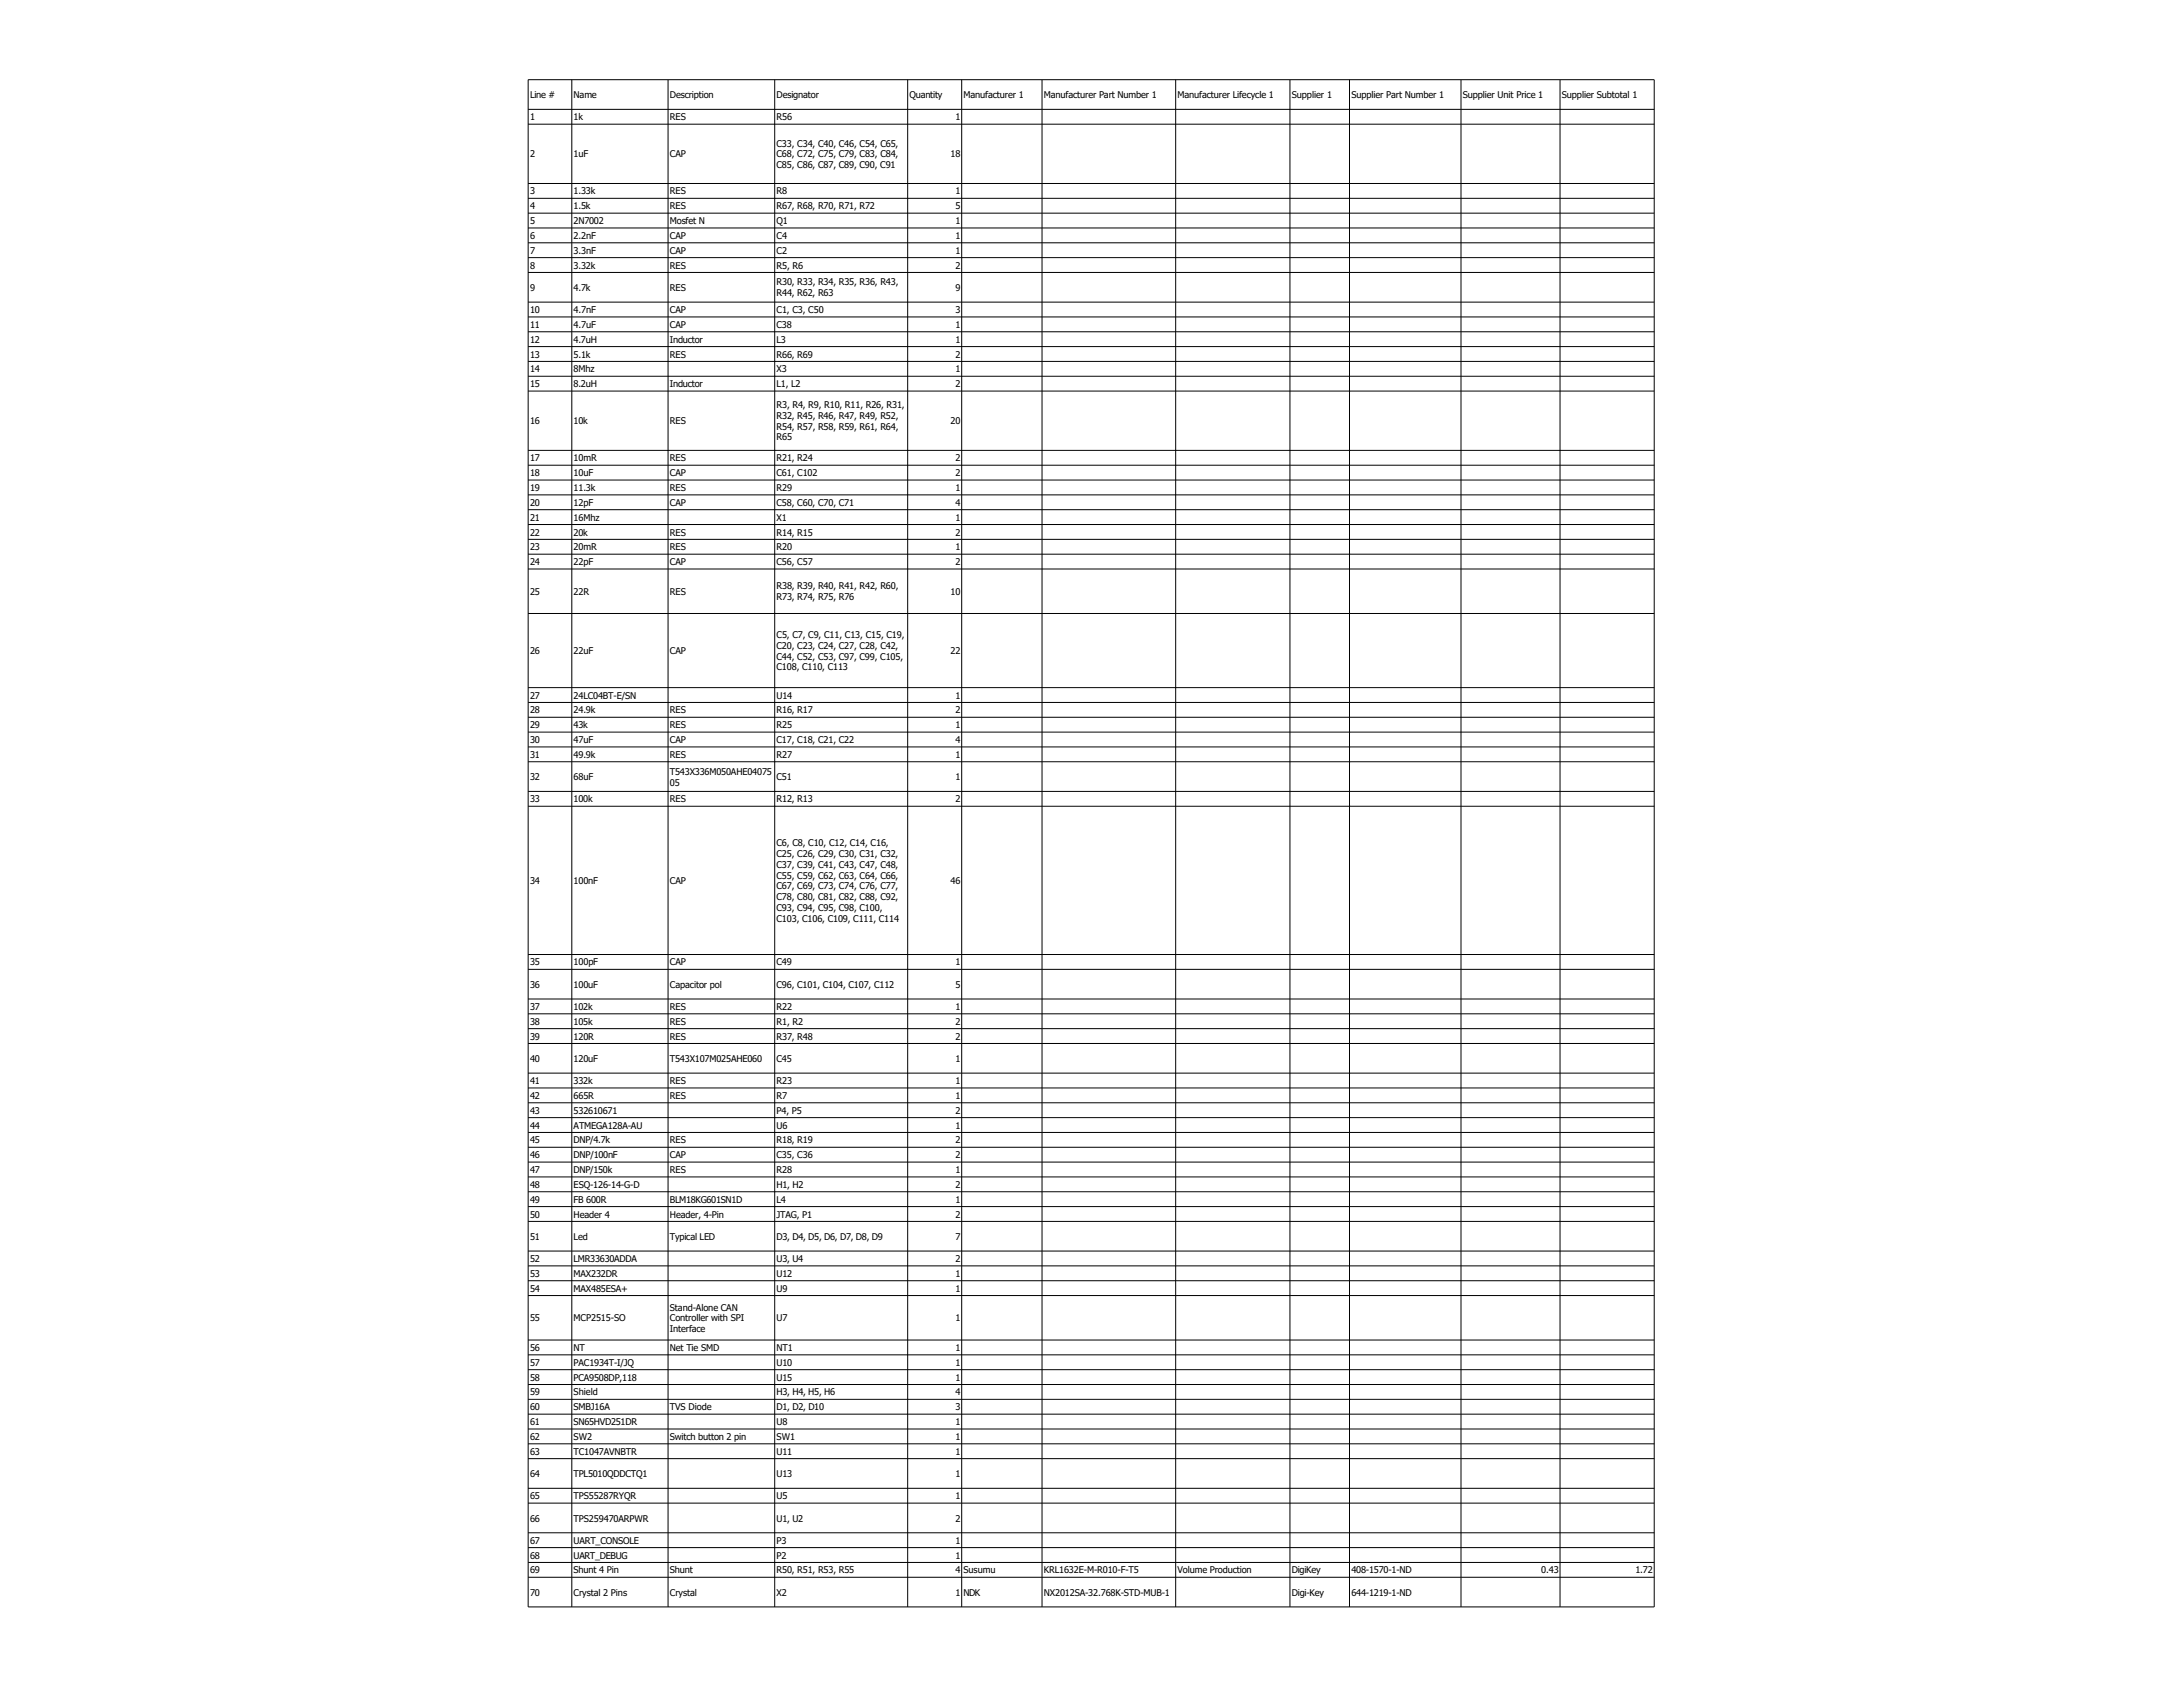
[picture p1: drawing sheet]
<svg xmlns="http://www.w3.org/2000/svg" width="279mm" height="216mm" viewBox="0 0 279 216" stroke-linecap="round" stroke-linejoin="round" font-family="sans-serif">
<defs><g id="words">
<g font-size="1.2">
<text x="67.8" y="12.6">Line #</text>
<text x="67.8" y="15.4">1</text>
<text x="73.4" y="12.6">Name</text>
<text x="73.4" y="15.4">1k</text>
<text x="85.7" y="12.6">Description</text>
<text x="85.7" y="15.4">RES</text>
<text x="99.4" y="12.6">Designator</text>
<text x="99.4" y="15.4">R56</text>
<text x="116.4" y="12.6">Quantity</text>
<text x="122.3" y="15.4">1</text>
<text x="123.3" y="12.6">Manufacturer 1</text>
<text x="133.6" y="12.6">Manufacturer Part Number 1</text>
<text x="150.7" y="12.6">Manufacturer Lifecycle 1</text>
<text x="165.3" y="12.6">Supplier 1</text>
<text x="173" y="12.6">Supplier Part Number 1</text>
<text x="187.2" y="12.6">Supplier Unit Price 1</text>
<text x="199.9" y="12.6">Supplier Subtotal 1</text>
<text x="67.8" y="20.1">2</text>
<text x="73.4" y="20.1">1uF</text>
<text x="85.7" y="20.1">CAP</text>
<text x="99.4" y="18.8">C33, C34, C40, C46, C54, C65,</text>
<text x="99.4" y="20.1">C68, C72, C75, C79, C83, C84,</text>
<text x="99.4" y="21.5">C85, C86, C87, C89, C90, C91</text>
<text x="121.7" y="20.1">18</text>
<text x="67.8" y="24.9">3</text>
<text x="67.8" y="26.8">4</text>
<text x="67.8" y="28.7">5</text>
<text x="73.4" y="24.9">1.33k</text>
<text x="73.4" y="26.8">1.5k</text>
<text x="73.4" y="28.7">2N7002</text>
<text x="85.7" y="24.9">RES</text>
<text x="85.7" y="26.8">RES</text>
<text x="85.7" y="28.7">Mosfet N</text>
<text x="99.4" y="24.9">R8</text>
<text x="99.4" y="26.8">R67, R68, R70, R71, R72</text>
<text x="99.4" y="28.7">Q1</text>
<text x="122.3" y="24.9">1</text>
<text x="122.3" y="26.8">5</text>
<text x="122.3" y="28.7">1</text>
<text x="67.8" y="30.6">6</text>
<text x="67.8" y="32.5">7</text>
<text x="67.8" y="34.4">8</text>
<text x="73.4" y="30.6">2.2nF</text>
<text x="73.4" y="32.5">3.3nF</text>
<text x="73.4" y="34.4">3.32k</text>
<text x="85.7" y="30.6">CAP</text>
<text x="85.7" y="32.5">CAP</text>
<text x="85.7" y="34.4">RES</text>
<text x="99.4" y="30.6">C4</text>
<text x="99.4" y="32.5">C2</text>
<text x="99.4" y="34.4">R5, R6</text>
<text x="122.3" y="30.6">1</text>
<text x="122.3" y="32.5">1</text>
<text x="122.3" y="34.4">2</text>
<text x="67.8" y="37.2">9</text>
<text x="67.8" y="40.1">10</text>
<text x="67.8" y="42">11</text>
<text x="73.4" y="37.2">4.7k</text>
<text x="73.4" y="40.1">4.7nF</text>
<text x="73.4" y="42">4.7uF</text>
<text x="85.7" y="37.2">RES</text>
<text x="85.7" y="40.1">CAP</text>
<text x="85.7" y="42">CAP</text>
<text x="99.4" y="36.5">R30, R33, R34, R35, R36, R43,</text>
<text x="99.4" y="37.9">R44, R62, R63</text>
<text x="99.4" y="40.1">C1, C3, C50</text>
<text x="99.4" y="42">C38</text>
<text x="122.3" y="37.2">9</text>
<text x="122.3" y="40.1">3</text>
<text x="122.3" y="42">1</text>
<text x="67.8" y="43.9">12</text>
<text x="67.8" y="45.8">13</text>
<text x="67.8" y="47.7">14</text>
<text x="73.4" y="43.9">4.7uH</text>
<text x="73.4" y="45.8">5.1k</text>
<text x="73.4" y="47.7">8Mhz</text>
<text x="85.7" y="43.9">Inductor</text>
<text x="85.7" y="45.8">RES</text>
<text x="99.4" y="43.9">L3</text>
<text x="99.4" y="45.8">R66, R69</text>
<text x="99.4" y="47.7">X3</text>
<text x="122.3" y="43.9">1</text>
<text x="122.3" y="45.8">2</text>
<text x="122.3" y="47.7">1</text>
<text x="67.8" y="49.6">15</text>
<text x="73.4" y="49.6">8.2uH</text>
<text x="85.7" y="49.6">Inductor</text>
<text x="99.4" y="49.6">L1, L2</text>
<text x="99.4" y="52.2">R3, R4, R9, R10, R11, R26, R31,</text>
<text x="99.4" y="53.6">R32, R45, R46, R47, R49, R52,</text>
<text x="122.3" y="49.6">2</text>
<text x="67.8" y="54.3">16</text>
<text x="67.8" y="59">17</text>
<text x="73.4" y="54.3">10k</text>
<text x="73.4" y="59">10mR</text>
<text x="85.7" y="54.3">RES</text>
<text x="85.7" y="59">RES</text>
<text x="99.4" y="55">R54, R57, R58, R59, R61, R64,</text>
<text x="99.4" y="56.4">R65</text>
<text x="99.4" y="59">R21, R24</text>
<text x="121.7" y="54.3">20</text>
<text x="122.3" y="59">2</text>
<text x="67.8" y="60.9">18</text>
<text x="67.8" y="62.8">19</text>
<text x="67.8" y="64.7">20</text>
<text x="73.4" y="60.9">10uF</text>
<text x="73.4" y="62.8">11.3k</text>
<text x="73.4" y="64.7">12pF</text>
<text x="85.7" y="60.9">CAP</text>
<text x="85.7" y="62.8">RES</text>
<text x="85.7" y="64.7">CAP</text>
<text x="99.4" y="60.9">C61, C102</text>
<text x="99.4" y="62.8">R29</text>
<text x="99.4" y="64.7">C58, C60, C70, C71</text>
<text x="122.3" y="60.9">2</text>
<text x="122.3" y="62.8">1</text>
<text x="122.3" y="64.7">4</text>
<text x="67.8" y="66.6">21</text>
<text x="67.8" y="68.5">22</text>
<text x="67.8" y="70.4">23</text>
<text x="73.4" y="66.6">16Mhz</text>
<text x="73.4" y="68.5">20k</text>
<text x="73.4" y="70.4">20mR</text>
<text x="85.7" y="68.5">RES</text>
<text x="85.7" y="70.4">RES</text>
<text x="99.4" y="66.6">X1</text>
<text x="99.4" y="68.5">R14, R15</text>
<text x="99.4" y="70.4">R20</text>
<text x="122.3" y="66.6">1</text>
<text x="122.3" y="68.5">2</text>
<text x="122.3" y="70.4">1</text>
<text x="67.8" y="72.3">24</text>
<text x="67.8" y="76.1">25</text>
<text x="73.4" y="72.3">22pF</text>
<text x="73.4" y="76.1">22R</text>
<text x="85.7" y="72.3">CAP</text>
<text x="85.7" y="76.1">RES</text>
<text x="99.4" y="72.3">C56, C57</text>
<text x="99.4" y="75.4">R38, R39, R40, R41, R42, R60,</text>
<text x="99.4" y="76.8">R73, R74, R75, R76</text>
<text x="121.7" y="76.1">10</text>
<text x="122.3" y="72.3">2</text>
<text x="67.8" y="83.7">26</text>
<text x="73.4" y="83.7">22uF</text>
<text x="85.7" y="83.7">CAP</text>
<text x="99.4" y="81.6">C5, C7, C9, C11, C13, C15, C19,</text>
<text x="99.4" y="83">C20, C23, C24, C27, C28, C42,</text>
<text x="121.7" y="83.7">22</text>
<text x="67.8" y="89.4">27</text>
<text x="73.4" y="89.4">24LC04BT-E/SN</text>
<text x="99.4" y="84.4">C44, C52, C53, C97, C99, C105,</text>
<text x="99.4" y="85.8">C108, C110, C113</text>
<text x="99.4" y="89.4">U14</text>
<text x="122.3" y="89.4">1</text>
<text x="67.8" y="91.3">28</text>
<text x="67.8" y="93.2">29</text>
<text x="67.8" y="95.1">30</text>
<text x="73.4" y="91.3">24.9k</text>
<text x="73.4" y="93.2">43k</text>
<text x="73.4" y="95.1">47uF</text>
<text x="85.7" y="91.3">RES</text>
<text x="85.7" y="93.2">RES</text>
<text x="85.7" y="95.1">CAP</text>
<text x="99.4" y="91.3">R16, R17</text>
<text x="99.4" y="93.2">R25</text>
<text x="99.4" y="95.1">C17, C18, C21, C22</text>
<text x="122.3" y="91.3">2</text>
<text x="122.3" y="93.2">1</text>
<text x="122.3" y="95.1">4</text>
<text x="67.8" y="97">31</text>
<text x="67.8" y="99.8">32</text>
<text x="73.4" y="97">49.9k</text>
<text x="73.4" y="99.8">68uF</text>
<text x="85.7" y="97">RES</text>
<text x="85.7" y="99.2">T543X336M050AHE04075</text>
<text x="85.7" y="100.5">05</text>
<text x="99.4" y="97">R27</text>
<text x="99.4" y="99.8">C51</text>
<text x="122.3" y="97">1</text>
<text x="122.3" y="99.8">1</text>
<text x="67.8" y="102.7">33</text>
<text x="73.4" y="102.7">100k</text>
<text x="85.7" y="102.7">RES</text>
<text x="99.4" y="102.7">R12, R13</text>
<text x="122.3" y="102.7">2</text>
<text x="67.8" y="113.1">34</text>
<text x="73.4" y="113.1">100nF</text>
<text x="85.7" y="113.1">CAP</text>
<text x="99.4" y="108.3">C6, C8, C10, C12, C14, C16,</text>
<text x="99.4" y="109.7">C25, C26, C29, C30, C31, C32,</text>
<text x="99.4" y="111.1">C37, C39, C41, C43, C47, C48,</text>
<text x="99.4" y="112.4">C55, C59, C62, C63, C64, C66,</text>
<text x="99.4" y="113.8">C67, C69, C73, C74, C76, C77,</text>
<text x="121.7" y="113.1">46</text>
<text x="99.4" y="115.2">C78, C80, C81, C82, C88, C92,</text>
<text x="99.4" y="116.6">C93, C94, C95, C98, C100,</text>
<text x="99.4" y="118">C103, C106, C109, C111, C114</text>
<text x="67.8" y="123.6">35</text>
<text x="73.4" y="123.6">100pF</text>
<text x="85.7" y="123.6">CAP</text>
<text x="99.4" y="123.6">C49</text>
<text x="122.3" y="123.6">1</text>
<text x="67.8" y="126.4">36</text>
<text x="67.8" y="129.3">37</text>
<text x="67.8" y="131.2">38</text>
<text x="73.4" y="126.4">100uF</text>
<text x="73.4" y="129.3">102k</text>
<text x="73.4" y="131.2">105k</text>
<text x="85.7" y="126.4">Capacitor pol</text>
<text x="85.7" y="129.3">RES</text>
<text x="85.7" y="131.2">RES</text>
<text x="99.4" y="126.4">C96, C101, C104, C107, C112</text>
<text x="99.4" y="129.3">R22</text>
<text x="99.4" y="131.2">R1, R2</text>
<text x="122.3" y="126.4">5</text>
<text x="122.3" y="129.3">1</text>
<text x="122.3" y="131.2">2</text>
<text x="67.8" y="133.1">39</text>
<text x="67.8" y="135.9">40</text>
<text x="73.4" y="133.1">120R</text>
<text x="73.4" y="135.9">120uF</text>
<text x="85.7" y="133.1">RES</text>
<text x="85.7" y="135.9">T543X107M025AHE060</text>
<text x="99.4" y="133.1">R37, R48</text>
<text x="99.4" y="135.9">C45</text>
<text x="122.3" y="133.1">2</text>
<text x="122.3" y="135.9">1</text>
<text x="67.8" y="138.7">41</text>
<text x="67.8" y="140.6">42</text>
<text x="67.8" y="142.5">43</text>
<text x="73.4" y="138.7">332k</text>
<text x="73.4" y="140.6">665R</text>
<text x="73.4" y="142.5">532610671</text>
<text x="85.7" y="138.7">RES</text>
<text x="85.7" y="140.6">RES</text>
<text x="99.4" y="138.7">R23</text>
<text x="99.4" y="140.6">R7</text>
<text x="99.4" y="142.5">P4, P5</text>
<text x="122.3" y="138.7">1</text>
<text x="122.3" y="140.6">1</text>
<text x="122.3" y="142.5">2</text>
<text x="67.8" y="144.4">44</text>
<text x="67.8" y="146.3">45</text>
<text x="67.8" y="148.2">46</text>
<text x="73.4" y="144.4">ATMEGA128A-AU</text>
<text x="73.4" y="146.3">DNP/4.7k</text>
<text x="73.4" y="148.2">DNP/100nF</text>
<text x="85.7" y="146.3">RES</text>
<text x="85.7" y="148.2">CAP</text>
<text x="99.4" y="144.4">U6</text>
<text x="99.4" y="146.3">R18, R19</text>
<text x="99.4" y="148.2">C35, C36</text>
<text x="122.3" y="144.4">1</text>
<text x="122.3" y="146.3">2</text>
<text x="122.3" y="148.2">2</text>
<text x="67.8" y="150.1">47</text>
<text x="67.8" y="152">48</text>
<text x="67.8" y="153.9">49</text>
<text x="67.8" y="155.8">50</text>
<text x="73.4" y="150.1">DNP/150k</text>
<text x="73.4" y="152">ESQ-126-14-G-D</text>
<text x="73.4" y="153.9">FB 600R</text>
<text x="73.4" y="155.8">Header 4</text>
<text x="85.7" y="150.1">RES</text>
<text x="85.7" y="153.9">BLM18KG601SN1D</text>
<text x="85.7" y="155.8">Header, 4-Pin</text>
<text x="99.4" y="150.1">R28</text>
<text x="99.4" y="152">H1, H2</text>
<text x="99.4" y="153.9">L4</text>
<text x="99.4" y="155.8">JTAG, P1</text>
<text x="122.3" y="150.1">1</text>
<text x="122.3" y="152">2</text>
<text x="122.3" y="153.9">1</text>
<text x="122.3" y="155.8">2</text>
<text x="67.8" y="158.7">51</text>
<text x="67.8" y="161.5">52</text>
<text x="73.4" y="158.7">Led</text>
<text x="73.4" y="161.5">LMR33630ADDA</text>
<text x="85.7" y="158.7">Typical LED</text>
<text x="99.4" y="158.7">D3, D4, D5, D6, D7, D8, D9</text>
<text x="99.4" y="161.5">U3, U4</text>
<text x="122.3" y="158.7">7</text>
<text x="122.3" y="161.5">2</text>
<text x="67.8" y="163.4">53</text>
<text x="67.8" y="165.3">54</text>
<text x="73.4" y="163.4">MAX232DR</text>
<text x="73.4" y="165.3">MAX485ESA+</text>
<text x="85.7" y="167.7">Stand-Alone CAN</text>
<text x="99.4" y="163.4">U12</text>
<text x="99.4" y="165.3">U9</text>
<text x="122.3" y="163.4">1</text>
<text x="122.3" y="165.3">1</text>
<text x="67.8" y="169.1">55</text>
<text x="67.8" y="172.9">56</text>
<text x="73.4" y="169.1">MCP2515-SO</text>
<text x="73.4" y="172.9">NT</text>
<text x="85.7" y="169.1">Controller with SPI</text>
<text x="85.7" y="170.5">Interface</text>
<text x="85.7" y="172.9">Net Tie SMD</text>
<text x="99.4" y="169.1">U7</text>
<text x="99.4" y="172.9">NT1</text>
<text x="122.3" y="169.1">1</text>
<text x="122.3" y="172.9">1</text>
<text x="67.8" y="174.8">57</text>
<text x="67.8" y="176.7">58</text>
<text x="67.8" y="178.6">59</text>
<text x="73.4" y="174.8">PAC1934T-I/JQ</text>
<text x="73.4" y="176.7">PCA9508DP,118</text>
<text x="73.4" y="178.6">Shield</text>
<text x="99.4" y="174.8">U10</text>
<text x="99.4" y="176.7">U15</text>
<text x="99.4" y="178.6">H3, H4, H5, H6</text>
<text x="122.3" y="174.8">1</text>
<text x="122.3" y="176.7">1</text>
<text x="122.3" y="178.6">4</text>
<text x="67.8" y="180.5">60</text>
<text x="67.8" y="182.4">61</text>
<text x="67.8" y="184.3">62</text>
<text x="73.4" y="180.5">SMBJ16A</text>
<text x="73.4" y="182.4">SN65HVD251DR</text>
<text x="73.4" y="184.3">SW2</text>
<text x="85.7" y="180.5">TVS Diode</text>
<text x="85.7" y="184.3">Switch button 2 pin</text>
<text x="99.4" y="180.5">D1, D2, D10</text>
<text x="99.4" y="182.4">U8</text>
<text x="99.4" y="184.3">SW1</text>
<text x="122.3" y="180.5">3</text>
<text x="122.3" y="182.4">1</text>
<text x="122.3" y="184.3">1</text>
<text x="67.8" y="186.2">63</text>
<text x="67.8" y="189">64</text>
<text x="67.8" y="191.9">65</text>
<text x="73.4" y="186.2">TC1047AVNBTR</text>
<text x="73.4" y="189">TPL5010QDDCTQ1</text>
<text x="73.4" y="191.9">TPS55287RYQR</text>
<text x="99.4" y="186.2">U11</text>
<text x="99.4" y="189">U13</text>
<text x="99.4" y="191.9">U5</text>
<text x="122.3" y="186.2">1</text>
<text x="122.3" y="189">1</text>
<text x="122.3" y="191.9">1</text>
<text x="67.8" y="194.7">66</text>
<text x="67.8" y="197.6">67</text>
<text x="73.4" y="194.7">TPS259470ARPWR</text>
<text x="73.4" y="197.6">UART_CONSOLE</text>
<text x="99.4" y="194.7">U1, U2</text>
<text x="99.4" y="197.6">P3</text>
<text x="122.3" y="194.7">2</text>
<text x="122.3" y="197.6">1</text>
<text x="67.8" y="199.5">68</text>
<text x="67.8" y="201.4">69</text>
<text x="73.4" y="199.5">UART_DEBUG</text>
<text x="73.4" y="201.4">Shunt 4 Pin</text>
<text x="85.7" y="201.4">Shunt</text>
<text x="99.4" y="199.5">P2</text>
<text x="99.4" y="201.4">R50, R51, R53, R55</text>
<text x="122.3" y="199.5">1</text>
<text x="122.3" y="201.4">4</text>
<text x="123.3" y="201.4">Susumu</text>
<text x="133.6" y="201.4">KRL1632E-M-R010-F-T5</text>
<text x="150.7" y="201.4">Volume Production</text>
<text x="165.3" y="201.4">DigiKey</text>
<text x="173" y="201.4">408-1570-1-ND</text>
<text x="197.3" y="201.4">0.43</text>
<text x="209.3" y="201.4">1.72</text>
<text x="67.8" y="204.2">70</text>
<text x="73.4" y="204.2">Crystal 2 Pins</text>
<text x="85.7" y="204.2">Crystal</text>
<text x="99.4" y="204.2">X2</text>
<text x="122.3" y="204.2">1</text>
<text x="123.3" y="204.2">NDK</text>
<text x="133.6" y="204.2">NX2012SA-32.768K-STD-MUB-1</text>
<text x="165.3" y="204.2">Digi-Key</text>
<text x="173" y="204.2">644-1219-1-ND</text>
</g>
</g></defs>
<g fill="none" stroke="#000" stroke-width=".13">
<path d="M67.6 10.2h144.1v195.5h-144.1zM67.6 14h144.1M67.6 15.9h144.1M73.2 10.2v195.5M85.5 10.2v195.5M99.2 10.2v195.5M116.2 10.2v195.5M123.1 10.2v195.5M133.4 10.2v195.5M150.5 10.2v195.5M165.1 10.2v195.5M172.7 10.2v195.5"/>
<path d="M187 10.2v195.5M199.7 10.2v195.5M67.6 23.5h144.1M67.6 25.4h144.1M67.6 27.3h144.1M67.6 29.2h144.1M67.6 31.1h144.1M67.6 33h144.1M67.6 34.9h144.1M67.6 38.7h144.1M67.6 40.6h144.1M67.6 42.5h144.1"/>
<path d="M67.6 44.4h144.1M67.6 46.3h144.1M67.6 48.2h144.1M67.6 50h144.1M67.6 57.6h144.1M67.6 59.5h144.1M67.6 61.4h144.1M67.6 63.3h144.1M67.6 65.2h144.1M67.6 67.1h144.1M67.6 69h144.1M67.6 70.9h144.1"/>
<path d="M67.6 72.8h144.1M67.6 78.5h144.1M67.6 88h144.1M67.6 89.9h144.1M67.6 91.8h144.1M67.6 93.7h144.1M67.6 95.6h144.1M67.6 97.5h144.1M67.6 101.3h144.1M67.6 103.2h144.1M67.6 122.2h144.1M67.6 124.1h144.1"/>
<path d="M67.6 127.9h144.1M67.6 129.7h144.1M67.6 131.6h144.1M67.6 133.5h144.1M67.6 137.3h144.1M67.6 139.2h144.1M67.6 141.1h144.1M67.6 143h144.1M67.6 144.9h144.1M67.6 146.8h144.1M67.6 148.7h144.1M67.6 150.6h144.1"/>
<path d="M67.6 152.5h144.1M67.6 154.4h144.1M67.6 156.3h144.1M67.6 160.1h144.1M67.6 162h144.1M67.6 163.9h144.1M67.6 165.8h144.1M67.6 171.5h144.1M67.6 173.4h144.1M67.6 175.3h144.1M67.6 177.2h144.1M67.6 179.1h144.1"/>
<path d="M67.6 181h144.1M67.6 182.9h144.1M67.6 184.8h144.1M67.6 186.7h144.1M67.6 190.5h144.1M67.6 192.4h144.1M67.6 196.2h144.1M67.6 198.1h144.1M67.6 200h144.1M67.6 201.9h144.1"/>
</g>
<use href="#words"/>
</svg>
